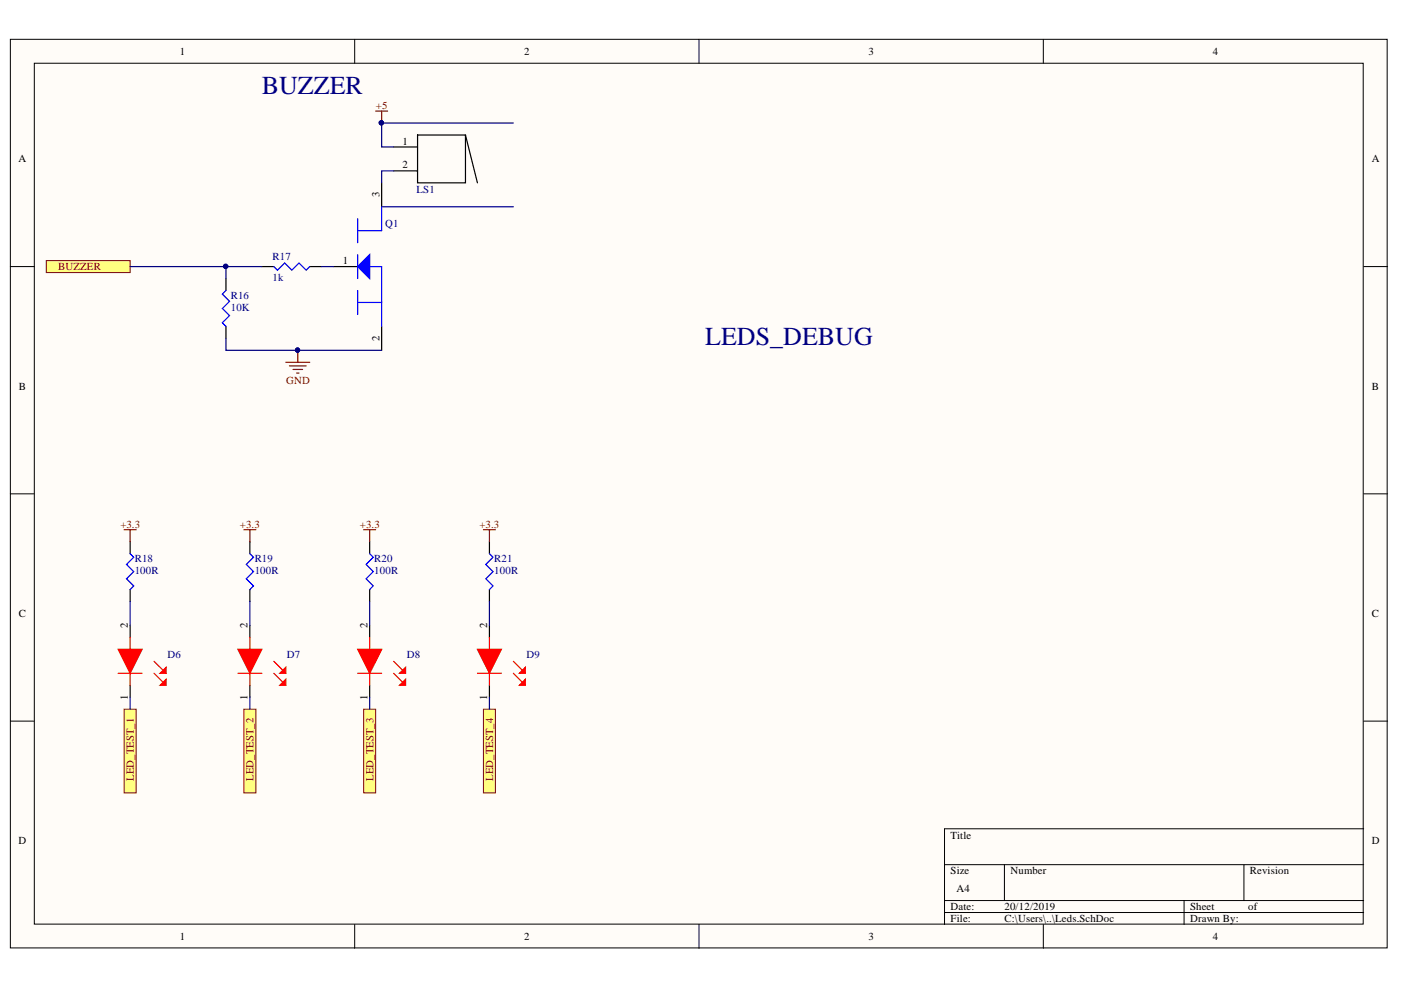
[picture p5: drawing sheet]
<svg xmlns="http://www.w3.org/2000/svg" width="297mm" height="210mm" viewBox="0 0 297 210" stroke-linecap="round" stroke-linejoin="round" font-family="sans-serif">
<defs><g id="words">
<g font-size="5.5" fill="#000080">
<text x="55.5" y="19.8">BUZZER</text>
<text x="149.5" y="73.1">LEDS_DEBUG</text>
</g>
<g font-size="2.3">
<text x="38.1" y="11.6">1</text>
<text x="111.1" y="11.6">2</text>
<text x="184.1" y="11.6">3</text>
<text x="257.2" y="11.6">4</text>
<text x="3.9" y="34.4">A</text>
<text x="85.4" y="30.6">1</text>
<text x="85.4" y="35.7">2</text>
<text x="290.9" y="34.4">A</text>
<text x="80.5" y="41.8" transform="rotate(-90 80.5 41.8)">3</text>
<text x="72.7" y="56.1">1</text>
<text x="80.5" y="72.3" transform="rotate(-90 80.5 72.3)">2</text>
<text x="4" y="82.6">B</text>
<text x="290.9" y="82.6">B</text>
<text x="4" y="130.8">C</text>
<text x="290.9" y="130.8">C</text>
<text x="27.1" y="133.1" transform="rotate(-90 27.1 133.1)">2</text>
<text x="52.5" y="133.1" transform="rotate(-90 52.5 133.1)">2</text>
<text x="77.9" y="133.1" transform="rotate(-90 77.9 133.1)">2</text>
<text x="103.3" y="133.1" transform="rotate(-90 103.3 133.1)">2</text>
<text x="27.1" y="148.5" transform="rotate(-90 27.1 148.5)">1</text>
<text x="52.5" y="148.5" transform="rotate(-90 52.5 148.5)">1</text>
<text x="77.9" y="148.5" transform="rotate(-90 77.9 148.5)">1</text>
<text x="103.3" y="148.5" transform="rotate(-90 103.3 148.5)">1</text>
<text x="3.9" y="179">D</text>
<text x="201.6" y="177.8">Title</text>
<text x="290.9" y="179">D</text>
<text x="201.6" y="185.4">Size</text>
<text x="214.2" y="185.4">Number</text>
<text x="265" y="185.4">Revision</text>
<text x="202.8" y="189.2">A4</text>
<text x="201.6" y="193">Date:</text>
<text x="201.6" y="195.5">File:</text>
<text x="213" y="193">20/12/2019</text>
<text x="213" y="195.5">C:\Users\..\Leds.SchDoc</text>
<text x="252.3" y="193">Sheet</text>
<text x="252.3" y="195.5">Drawn By:</text>
<text x="264.6" y="193">of</text>
<text x="38.1" y="199.3">1</text>
<text x="111.1" y="199.3">2</text>
<text x="184.1" y="199.3">3</text>
<text x="257.2" y="199.3">4</text>
</g>
<g font-size="2.3" fill="#800000">
<text x="79.7" y="23">+5</text>
<text x="12.3" y="57.3">BUZZER</text>
<text x="60.7" y="81.4">GND</text>
<text x="25.5" y="111.9">+3.3</text>
<text x="50.9" y="111.9">+3.3</text>
<text x="76.3" y="111.9">+3.3</text>
<text x="101.7" y="111.9">+3.3</text>
<text x="28.4" y="165.5" transform="rotate(-90 28.4 165.5)">LED_TEST_1</text>
<text x="53.7" y="165.5" transform="rotate(-90 53.7 165.5)">LED_TEST_2</text>
<text x="79.2" y="165.5" transform="rotate(-90 79.2 165.5)">LED_TEST_3</text>
<text x="104.5" y="165.5" transform="rotate(-90 104.5 165.5)">LED_TEST_4</text>
</g>
<g font-size="2.3" fill="#000080">
<text x="88.3" y="41">LS1</text>
<text x="81.6" y="48.2">Q1</text>
<text x="57.8" y="55">R17</text>
<text x="57.8" y="59.6">1k</text>
<text x="48.9" y="63.4">R16</text>
<text x="48.9" y="65.9">10K</text>
<text x="28.6" y="119.2">R18</text>
<text x="54" y="119.2">R19</text>
<text x="79.4" y="119.2">R20</text>
<text x="104.8" y="119.2">R21</text>
<text x="28.6" y="121.7">100R</text>
<text x="54" y="121.7">100R</text>
<text x="79.4" y="121.7">100R</text>
<text x="104.8" y="121.7">100R</text>
<text x="35.5" y="139.5">D6</text>
<text x="60.8" y="139.5">D7</text>
<text x="86.3" y="139.5">D8</text>
<text x="111.6" y="139.5">D9</text>
</g>
</g></defs>
<g fill="#fffcf8" stroke="#000" stroke-width=".21">
<path d="M2.2 8.3h291.9v192.7h-291.9z"/>
<path d="M7.3 13.4h281.7v182.5h-281.7z"/>
</g>
<g fill="none" stroke="#000" stroke-width=".21">
<path d="M75.2 8.3v5.1M148.2 8.3v5.1M221.2 8.3v5.1M2.2 56.5h5.1M289.1 56.5h5.1M2.2 104.7h5.1M289.1 104.7h5.1M2.2 152.9h5.1M289.1 152.9h5.1M289.1 175.7h-88.8v20.3M75.2 196v5.1M148.2 196v5.1"/>
<path d="M200.3 183.3h88.8M200.3 190.9h88.8M200.3 193.5h88.8M213 183.3v7.6M221.2 196v5.1M251 190.9v5.1M263.7 183.3v7.6"/>
</g>
<path d="M79.6 23.6h2.6M80.9 23.6v2.5M60.6 76.8h5.1M61.4 77.6h3.5M62.1 78.3h2.1M62.9 79.1h.5M63.1 74.3v2.5" fill="none" stroke="#800000" stroke-width=".25"/>
<g fill="#000080" stroke="#000080" stroke-width=".21">
<circle cx="80.9" cy="26" r=".46"/>
<circle cx="63.1" cy="74.2" r=".46"/>
</g>
<g fill="#ffff80" stroke="#800000" stroke-width=".21">
<path d="M26.3 150.4h2.6v17.7h-2.6z" fill-rule="evenodd"/>
<path d="M51.7 150.4h2.6v17.7h-2.6z" fill-rule="evenodd"/>
<path d="M77.1 150.4h2.5v17.7h-2.5z" fill-rule="evenodd"/>
<path d="M102.5 150.4h2.5v17.7h-2.5z" fill-rule="evenodd"/>
<path d="M9.8 55.3h17.8v2.5h-17.8z" fill-rule="evenodd"/>
</g>
<path d="M27.6 114.9v2.5M53 114.9v2.5M78.4 114.9v2.5M103.8 114.9v2.5M27.6 125v2.5M53 125v2.5M78.4 125v2.5M103.8 125v2.5M103.8 132.6v2.5M103.8 145.3v2.5" fill="none" stroke="#000" stroke-width=".25"/>
<path d="M27.6 117.4l.8 .8-1.6 1.5 1.6 1.5-1.6 1.5 1.6 1.5-.8 .8M53 117.4l.7 .8-1.5 1.5 1.5 1.5-1.5 1.5 1.5 1.5-.7 .8M78.4 117.4l.7 .8-1.5 1.5 1.5 1.5-1.5 1.5 1.5 1.5-.7 .8M103.8 117.4l.7 .8-1.5 1.5 1.5 1.5-1.5 1.5 1.5 1.5-.7 .8" fill="none" stroke="#00f" stroke-width=".25"/>
<path d="M101.2 137.7h5.1l-2.5 5.1z" fill="#f00"/>
<path d="M101.2 137.7h5.1l-2.5 5.1zM101.2 142.8h5.1M103.8 142.8v2.5M108.8 140.2l2.6 2.6" fill="none" stroke="#f00" stroke-width=".25"/>
<path d="M110.1 142.8l1.3-1.3v1.3z" fill="#f00"/>
<path d="M103.8 135.1v2.6M108.8 142.8l2.6 2.5M110.1 142.8l1.3-1.3v1.3z" fill="none" stroke="#f00" stroke-width=".25"/>
<path d="M110.1 145.3l1.3-1.3v1.3z" fill="#f00"/>
<path d="M110.1 145.3l1.3-1.3v1.3z" fill="none" stroke="#f00" stroke-width=".25"/>
<path d="M78.4 132.6v2.5M78.4 145.3v2.5" fill="none" stroke="#000" stroke-width=".25"/>
<path d="M75.8 137.7h5.1l-2.5 5.1z" fill="#f00"/>
<path d="M75.8 137.7h5.1l-2.5 5.1zM75.8 142.8h5.1M78.4 142.8v2.5M83.5 140.2l2.5 2.6" fill="none" stroke="#f00" stroke-width=".25"/>
<path d="M84.7 142.8l1.3-1.3v1.3z" fill="#f00"/>
<path d="M78.4 135.1v2.6M83.5 142.8l2.5 2.5M84.7 142.8l1.3-1.3v1.3z" fill="none" stroke="#f00" stroke-width=".25"/>
<path d="M84.7 145.3l1.3-1.3v1.3z" fill="#f00"/>
<path d="M84.7 145.3l1.3-1.3v1.3z" fill="none" stroke="#f00" stroke-width=".25"/>
<path d="M53 132.6v2.5M53 145.3v2.5" fill="none" stroke="#000" stroke-width=".25"/>
<path d="M50.4 137.7h5.1l-2.5 5.1z" fill="#f00"/>
<path d="M50.4 137.7h5.1l-2.5 5.1zM50.4 142.8h5.1M53 142.8v2.5M58.1 140.2l2.5 2.6" fill="none" stroke="#f00" stroke-width=".25"/>
<path d="M59.3 142.8l1.3-1.3v1.3z" fill="#f00"/>
<path d="M53 135.1v2.6M58.1 142.8l2.5 2.5M59.3 142.8l1.3-1.3v1.3z" fill="none" stroke="#f00" stroke-width=".25"/>
<path d="M59.3 145.3l1.3-1.3v1.3z" fill="#f00"/>
<path d="M59.3 145.3l1.3-1.3v1.3z" fill="none" stroke="#f00" stroke-width=".25"/>
<path d="M27.6 132.6v2.5M27.6 145.3v2.5" fill="none" stroke="#000" stroke-width=".25"/>
<path d="M25.1 137.7h5l-2.5 5.1z" fill="#f00"/>
<path d="M25.1 137.7h5l-2.5 5.1zM25.1 142.8h5M27.6 142.8v2.5M32.7 140.2l2.5 2.6" fill="none" stroke="#f00" stroke-width=".25"/>
<path d="M33.9 142.8l1.3-1.3v1.3z" fill="#f00"/>
<path d="M27.6 135.1v2.6M32.7 142.8l2.5 2.5M33.9 142.8l1.3-1.3v1.3z" fill="none" stroke="#f00" stroke-width=".25"/>
<path d="M33.9 145.3l1.3-1.3v1.3z" fill="#f00"/>
<path d="M33.9 145.3l1.3-1.3v1.3z" fill="none" stroke="#f00" stroke-width=".25"/>
<path d="M80.9 38.8v5M83.5 31.2h5M83.5 36.2h5M88.5 28.6h10.2v10.2h-10.2zM98.7 28.6l2.5 10.2M70.8 56.5h5M80.9 69.2v5.1" fill="none" stroke="#000" stroke-width=".25"/>
<path d="M75.8 46.4v5.1M75.8 54v5.1M75.8 61.6v5.1" fill="none" stroke="#00f" stroke-width=".25"/>
<path d="M75.8 56.5l2.6-2.5v5.1z" fill="#00f"/>
<path d="M58.1 56.5l.7 .8 1.5-1.5 1.6 1.5 1.5-1.5 1.5 1.5 .8-.8M75.8 56.5l2.6-2.5v5.1zM78.4 56.5h2.5v7.6M80.9 43.8v5.1h-5.1M47.9 61.6l-.8 .8 1.6 1.5-1.6 1.5 1.6 1.5-1.6 1.5 .8 .8M75.8 64.1h5.1v5.1" fill="none" stroke="#00f" stroke-width=".25"/>
<path d="M47.9 59.1v2.5M55.5 56.5h2.6M65.7 56.5h2.5M47.9 69.2v2.5" fill="none" stroke="#000" stroke-width=".25"/>
<path d="M26.3 112.3h2.6M27.6 112.3v2.6M51.7 112.3h2.6M53 112.3v2.6M77.1 112.3h2.5M78.4 112.3v2.6M102.5 112.3h2.5M103.8 112.3v2.6" fill="none" stroke="#800000" stroke-width=".25"/>
<g fill="none" stroke="#000080" stroke-width=".25">
<path d="M83.5 36.2h-2.6v2.6M108.8 26.1h-27.9v5.1h2.6M27.6 56.5h27.9M47.9 56.5v2.6M68.2 56.5h2.6M80.9 43.8h27.9M47.9 71.7v2.6h33M27.6 127.5v5.1M53 127.5v5.1M78.4 127.5v5.1M103.8 127.5v5.1M27.6 147.8v2.6"/>
<path d="M53 147.8v2.6M78.4 147.8v2.6M103.8 147.8v2.6"/>
</g>
<g fill="#000080" stroke="#000080" stroke-width=".21">
<circle cx="47.8" cy="56.5" r=".46"/>
<circle cx="63.1" cy="74.2" r=".46"/>
<circle cx="80.9" cy="26" r=".46"/>
</g>
<use href="#words"/>
</svg>
